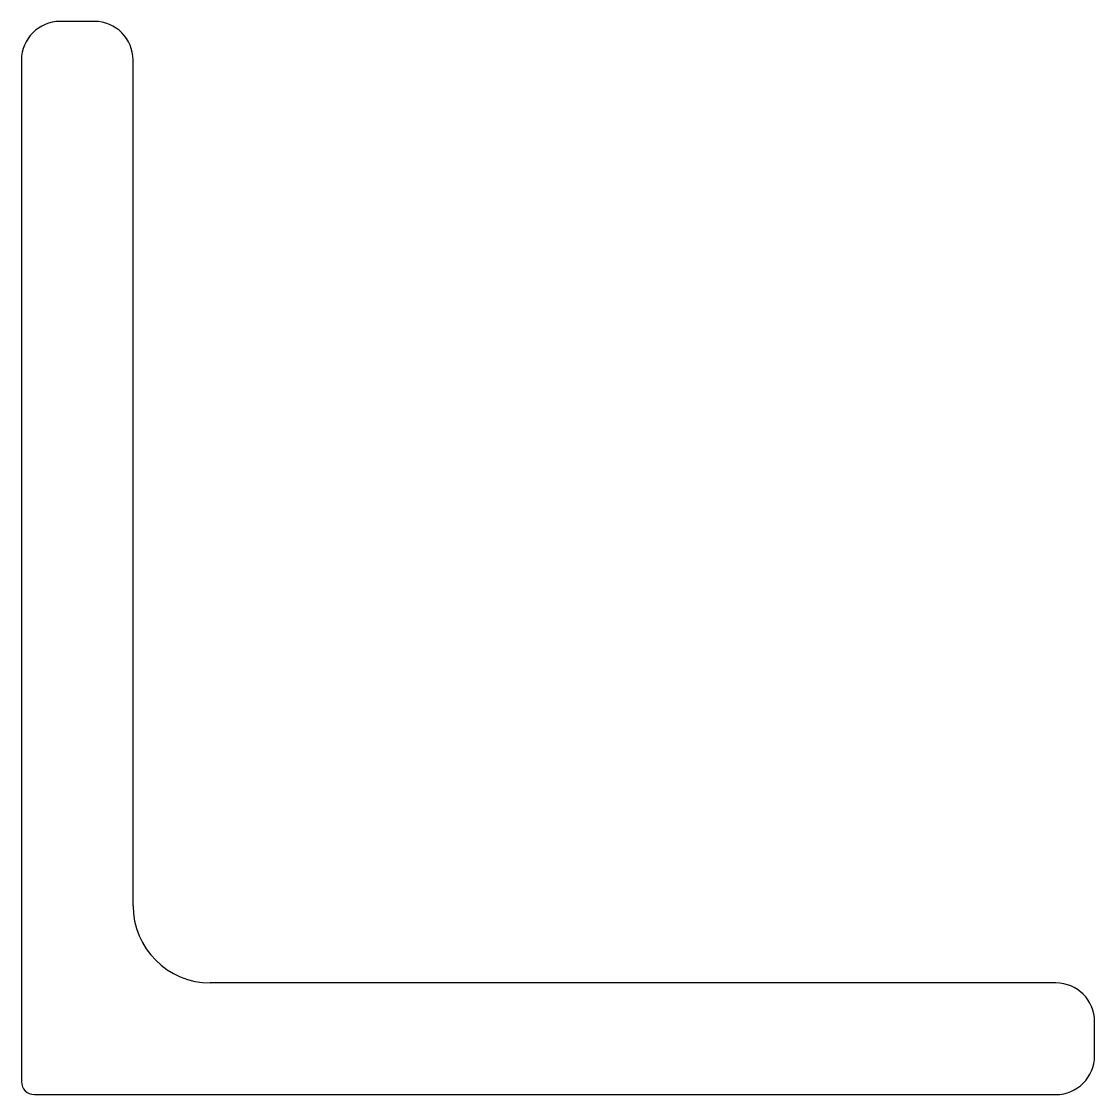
# Model space of a CAD drawing. Header units: millimetres. Extents: x 0 to 250, y 0 to 250.
import ezdxf

# ---------------------------------------------------------------- set-up
doc = ezdxf.new("R2010")
doc.units = ezdxf.units.MM
doc.layers.add('Profile', color=7, linetype='Continuous')

msp = doc.modelspace()

# ---------------------------------------------------------------- linework, layer by layer
at = {"layer": 'Profile'}
for p, q in [((17, 250), (9, 250)), ((0, 241), (0, 3)), ((26, 44), (26, 241)), ((241, 26), (44, 26)), ((250, 9), (250, 17)), ((3, 0), (241, 0))]:
    msp.add_line(p, q, dxfattribs=at)
for centre, radius, start, end in [((9, 241), 9, 90, 180), ((17, 241), 9, 0, 90), ((44, 44), 18, 180, 270), ((241, 17), 9, 0, 90), ((241, 9), 9, 270, 0), ((3, 3), 3, 180, 270)]:
    msp.add_arc(centre, radius, start, end, dxfattribs=at)

doc.saveas('drawing.dxf')
